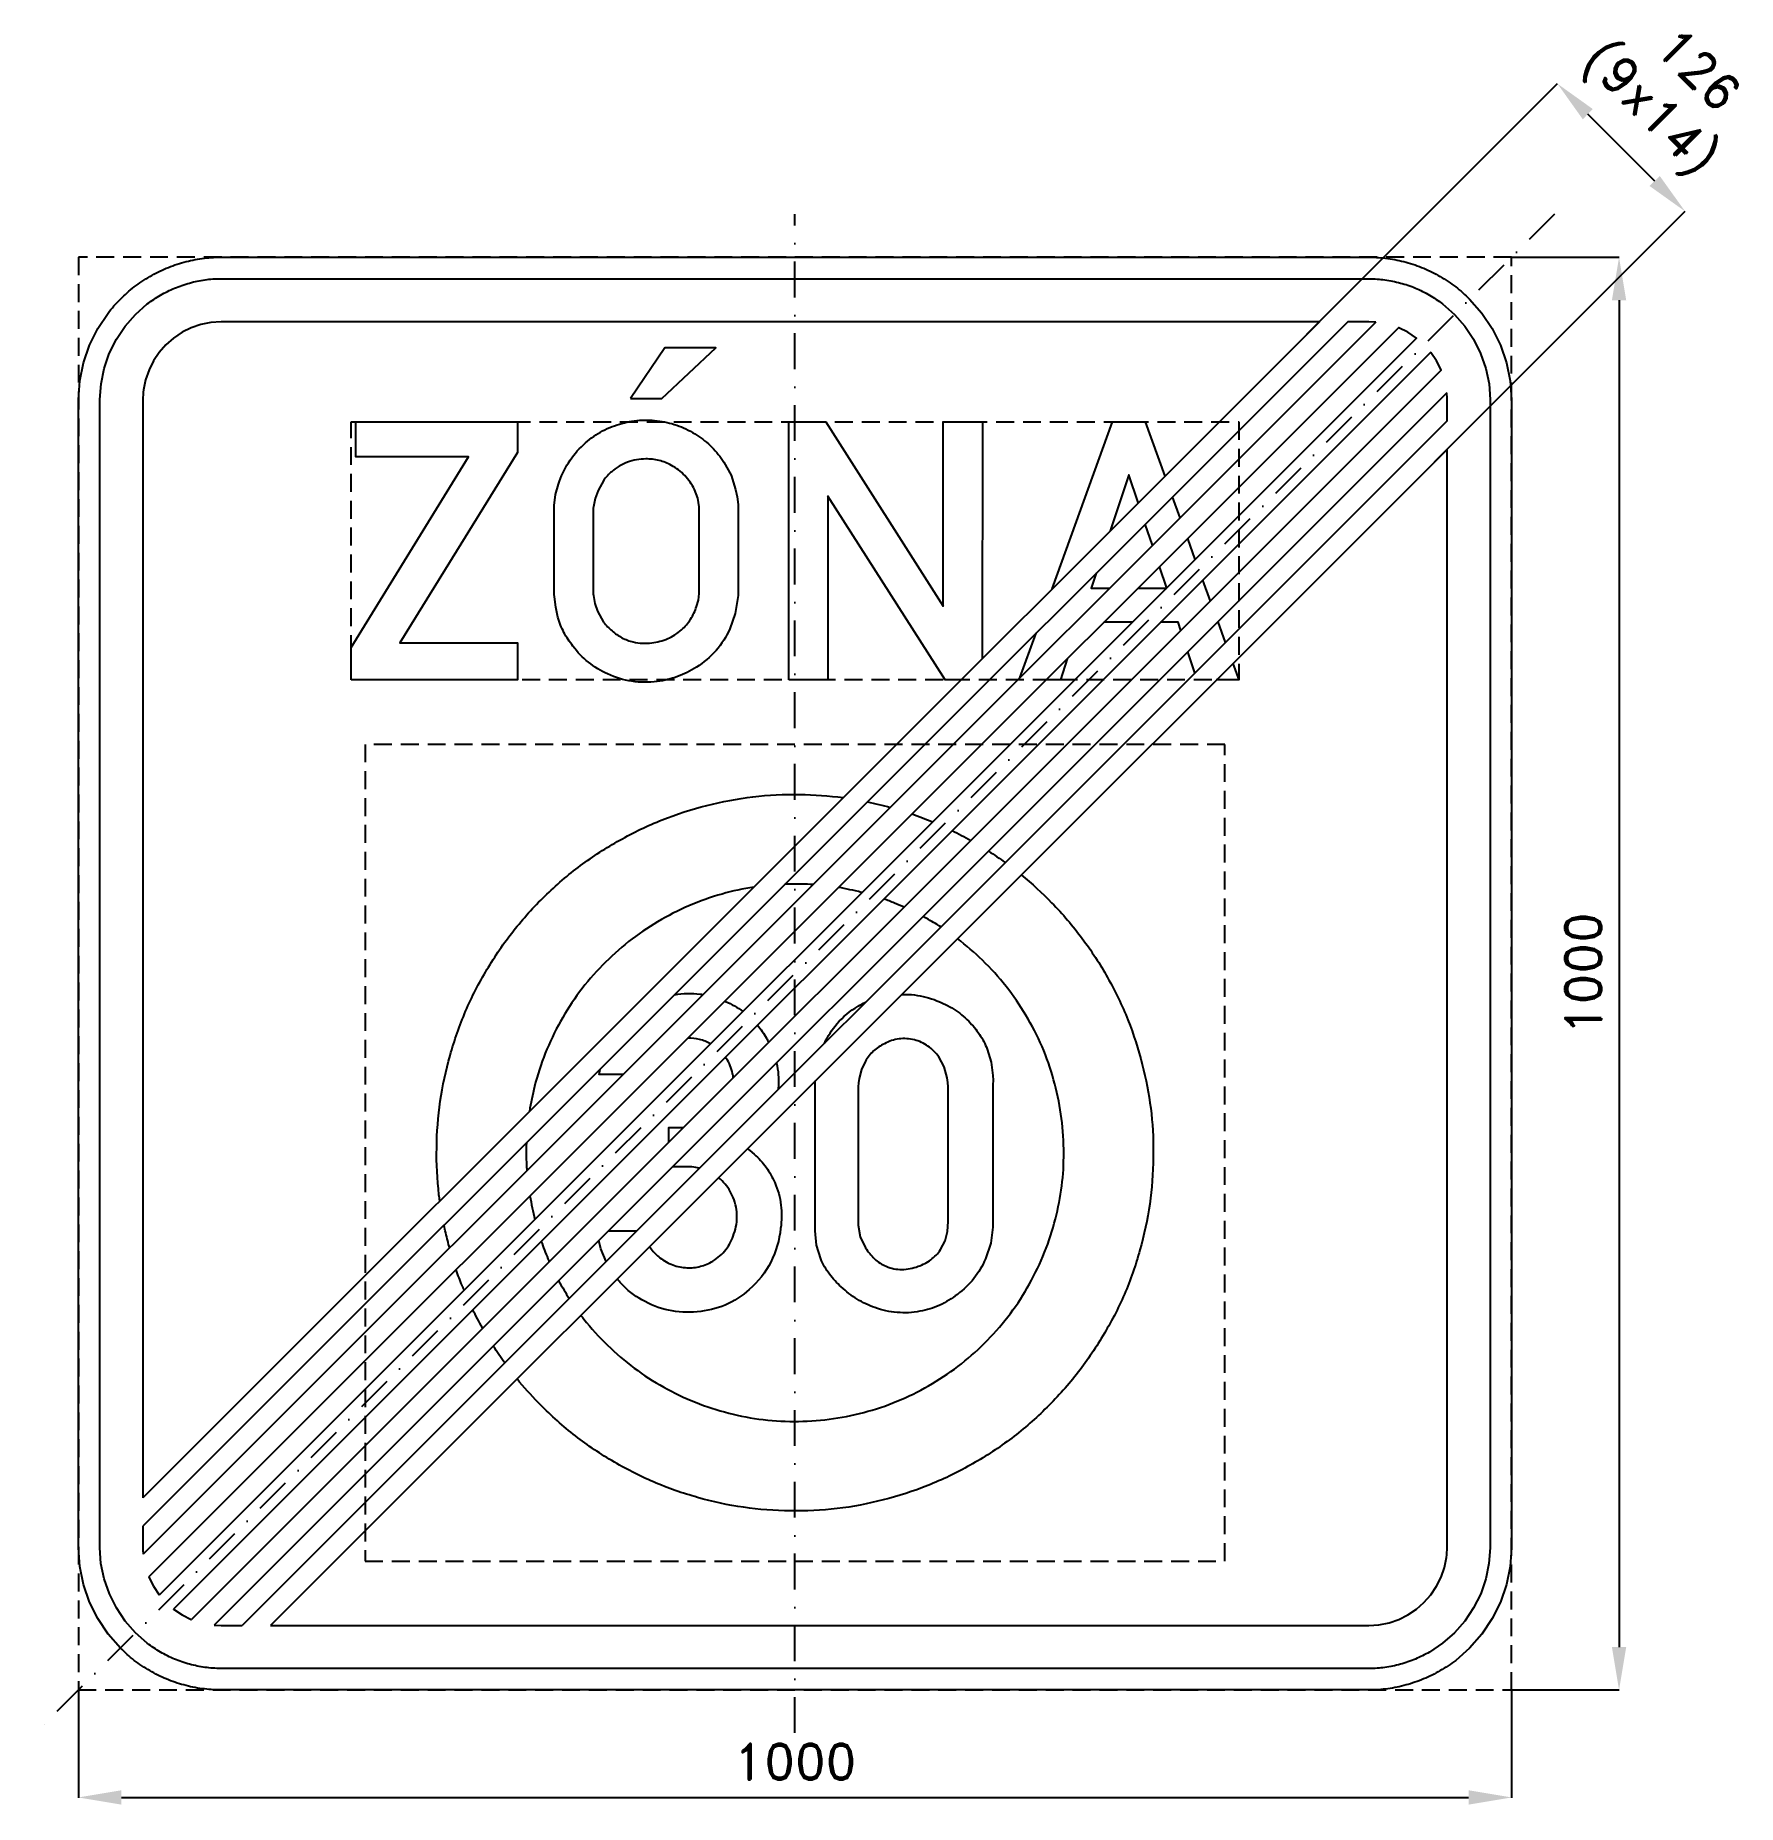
# Model space of a CAD drawing. Header units: millimetres. Extents: x -530 to 658, y -580 to 655.
import ezdxf

# ---------------------------------------------------------------- set-up
doc = ezdxf.new("R2010")
doc.units = ezdxf.units.MM
doc.header["$LTSCALE"] = 5
doc.linetypes.add('ČERCHOVANÁX2', pattern=[2, 1, -0.5, 0, -0.5])
doc.linetypes.add('ČÁRKOVANÁX2', pattern=[1.5, 1, -0.5])
doc.layers.add('Kóty', color=2, linetype='Continuous')
doc.layers.add('Značka', color=7, linetype='Continuous')
doc.styles.get("Standard").update_dxf_attribs({"font": 'romand.shx', "height": 25})
doc.dimstyles.get("Standard").update_dxf_attribs({"dimtxt": 25, "dimasz": 30, "dimexe": 0.18, "dimexo": 0.0625, "dimgap": 12.5, "dimtad": 1, "dimdec": 0, "dimzin": 0, "dimdsep": 46, "dimtxsty": 'Standard', "dimcen": 0.09, "dimadec": 0, "dimazin": 0, "dimtfac": 1, "dimtdec": 0, "dimtofl": 0, "dimtmove": 0, "dimatfit": 3, "dimfxl": 1, "dimtolj": 1, "dimtzin": 0, "dimarcsym": 0})

# ---------------------------------------------------------------- blocks, each defined once
blk = doc.blocks.new('*D0')
at = {"layer": 'Defpoints', "color": 0, "transparency": 16777216}
for p in [(-500, -500), (500, -500), (500, -575)]:
    blk.add_point(p, dxfattribs=at)
at = {"layer": 'Kóty', "color": 0, "lineweight": -2, "transparency": 16777216}
for p, q in [((-500, -500.0625), (-500, -575.18)), ((500, -500.0625), (500, -575.18)), ((-470, -575), (470, -575))]:
    blk.add_line(p, q, dxfattribs=at)
at = {"layer": 'Kóty', "color": 0, "transparency": 16777216}
for points in [[(-470, -570), (-470, -580), (-500, -575)], [(470, -570), (470, -580), (500, -575)]]:
    blk.add_solid(points, dxfattribs=at)
at = {"layer": 'Kóty', "color": 0, "transparency": 16777216, "insert": (0, -550), "char_height": 25, "attachment_point": 5}
blk.add_mtext('\\A1;1000', dxfattribs=at)
blk = doc.blocks.new('*D1')
at = {"layer": 'Defpoints', "color": 0, "transparency": 16777216}
for p in [(500, 500), (500, -500), (575, -500)]:
    blk.add_point(p, dxfattribs=at)
at = {"layer": 'Kóty', "color": 0, "lineweight": -2, "transparency": 16777216}
for p, q in [((500.0625, 500), (575.18, 500)), ((575, 470), (575, -470)), ((500.0625, -500), (575.18, -500))]:
    blk.add_line(p, q, dxfattribs=at)
at = {"layer": 'Kóty', "color": 0, "transparency": 16777216}
for points in [[(570, 470), (580, 470), (575, 500)], [(570, -470), (580, -470), (575, -500)]]:
    blk.add_solid(points, dxfattribs=at)
at = {"layer": 'Kóty', "color": 0, "transparency": 16777216, "insert": (550, 0), "char_height": 25, "attachment_point": 5, "rotation": 90}
blk.add_mtext('\\A1;1000', dxfattribs=at)

msp = doc.modelspace()

# ---------------------------------------------------------------- linework, layer by layer
at = {"layer": 'Kóty'}
for p, q in [((357.1, 446.2), (532.1, 621.2)), ((599.9, 553.2), (553.2, 599.9)), ((446.2, 357.1), (621.2, 532.1))]:
    msp.add_line(p, q, dxfattribs=at)
for points in [[(556.7, 603.4), (549.7, 596.3), (532, 621.1)], [(603.4, 556.7), (596.3, 549.7), (621.1, 532)]]:
    msp.add_solid(points, dxfattribs=at)
at = {"layer": 'Značka', "color": 6, "linetype": 'ČERCHOVANÁX2', "ltscale": 5}
msp.add_line((530, 530), (-530, -530), dxfattribs=at)
at = {"layer": 'Značka', "color": 3}
for p, q in [((385.7, 455), (-455, -385.7)), ((365.9, 455), (-455, -365.9)), ((405.2, 454.7), (-454.8, -405.3)), ((405.2, 454.7), (-454.8, -405.3)), ((421.1, 450.8), (-450.8, -421.1)), ((433.6, 443.5), (-443.6, -433.7)), ((443.6, 433.7), (-433.6, -443.5)), ((450.8, 421.1), (-421.1, -450.8)), ((454.8, 405.3), (-405.2, -454.7)), ((455, 385.7), (-385.7, -455)), ((455, 365.9), (-365.9, -455))]:
    msp.add_line(p, q, dxfattribs=at)
at = {"layer": 'Značka', "color": 6, "linetype": 'ČERCHOVANÁX2', "ltscale": 5}
msp.add_lwpolyline([(0, -530), (0, 530)], dxfattribs=at)
at = {"layer": 'Značka', "color": 3}
for points in [[(-400, -500), (-400.4, -500), (-400.8, -500, -0.032182), (-413.7, -499.1, -0.035454), (-426.4, -496.5, -0.036283), (-438.7, -492.3, -0.034431), (-450.2, -486.5, -0.033715), (-461, -479.3, -0.034071), (-470.7, -470.7), (-479.3, -461), (-486.5, -450.2), (-492.3, -438.7), (-496.5, -426.4), (-499.1, -413.7), (-500, -400.8), (-500, -400.4), (-500, -400), (-500, 400), (-500, 400.4), (-500, 400.8), (-499.1, 413.7), (-496.5, 426.4), (-492.3, 438.7), (-486.5, 450.2), (-479.3, 461, -0.034072), (-470.7, 470.7, -0.034226), (-461, 479.3, -0.034225), (-450.2, 486.5, -0.034051), (-438.7, 492.3, -0.033415), (-426.4, 496.5, -0.034139), (-413.7, 499.1, -0.036743), (-400.8, 500), (-400.4, 500), (-400, 500), (400, 500), (400.4, 500), (400.8, 500, -0.032182), (413.7, 499.1, -0.035447), (426.4, 496.5, -0.036272), (438.7, 492.3, -0.034433), (450.2, 486.5, -0.033723), (461, 479.3, -0.034091), (470.7, 470.7), (479.3, 461), (486.5, 450.2), (492.3, 438.6), (496.5, 426.4), (499.1, 413.7), (500, 400.8), (500, 400.4), (500, 400), (500, -400), (500, -400.4), (500, -400.8), (499.1, -413.7), (496.5, -426.4), (492.3, -438.7), (486.5, -450.2), (479.3, -461), (470.7, -470.7), (461, -479.3, -0.03423), (450.2, -486.5, -0.034043), (438.6, -492.3, -0.033413), (426.4, -496.5, -0.034125), (413.7, -499.1, -0.036744), (400.8, -500), (400.4, -500), (400, -500), (-400, -500)], [(-400, -485), (-400.3, -485), (-400.7, -485, -0.032179), (-411.6, -484.2, -0.035445), (-422.4, -482, -0.03627), (-432.9, -478.5, -0.034397), (-442.7, -473.5, -0.033743), (-451.9, -467.4), (-460.1, -460.1), (-467.4, -451.9), (-473.5, -442.7), (-478.4, -432.9), (-482, -422.4), (-484.3, -411.6), (-485, -400.7), (-485, -400.3), (-485, -400), (-485, 400), (-485, 400.3), (-485, 400.7), (-484.2, 411.6), (-482, 422.4), (-478.5, 432.9), (-473.5, 442.7), (-467.4, 451.9), (-460.1, 460.1), (-451.9, 467.4, -0.034197), (-442.7, 473.5, -0.034036), (-432.9, 478.4, -0.0334), (-422.4, 482, -0.034125), (-411.6, 484.3, -0.036744), (-400.7, 485), (-400.3, 485), (-400, 485), (400, 485), (400.3, 485), (400.7, 485, -0.032173), (411.6, 484.2, -0.03544), (422.4, 482, -0.036264), (432.9, 478.5, -0.034423), (442.7, 473.5, -0.033724), (451.9, 467.4), (460.1, 460.1), (467.4, 451.9), (473.5, 442.7), (478.4, 432.9), (482, 422.4), (484.3, 411.6), (485, 400.7), (485, 400.3), (485, 400), (485, -400), (485, -400.3), (485, -400.7), (484.2, -411.6), (482, -422.4), (478.5, -432.9), (473.5, -442.7), (467.4, -451.9), (460.1, -460.1), (451.9, -467.4), (442.7, -473.5, -0.034052), (432.9, -478.4, -0.033405), (422.4, -482, -0.03413), (411.6, -484.3, -0.036744), (400.7, -485), (400.3, -485), (400, -485), (-400, -485)], [(365.9, 455), (-400, 455), (-400.2, 455), (-400.4, 455), (-407.5, 454.5), (-414.5, 453.1), (-421.3, 450.8), (-427.6, 447.6), (-433.6, 443.6), (-438.9, 438.9), (-443.6, 433.6), (-447.6, 427.6), (-450.7, 421.3), (-453.1, 414.5), (-454.5, 407.5, 0.03674), (-455, 400.4), (-455, 400.2), (-455, 400), (-455, -365.9)], [(455, 385.7), (455, 400), (455, 400.2), (455, 400.4, 0.022004), (454.8, 405.3)], [(-168.1, 323.9), (-168.1, 325.4), (-168, 326.8), (-167, 334.3), (-165, 341.7, -0.066275), (-158.1, 356.6, -0.068488), (-147.5, 369.1, -0.061858), (-135.8, 377.9, -0.059919), (-122.4, 383.5, -0.057336), (-108.5, 386.2, -0.057586), (-94.4, 385.6, -0.056908), (-80.9, 382.2, -0.057469), (-68.5, 375.9, -0.055344), (-58, 367.4, -0.053437), (-49.6, 356.9), (-44.6, 347.8), (-41.4, 338), (-40.4, 332.7), (-39.7, 327.3), (-39.6, 326.4), (-39.6, 325.5), (-39.6, 265.2), (-39.7, 263.8), (-39.8, 262.5), (-41.8, 251.3), (-45.5, 240.6, -0.0788), (-55.1, 225.5, -0.073101), (-68.8, 213.9, -0.06012), (-81.9, 207.3, -0.059843), (-96.1, 203.9, -0.071111), (-113.8, 204, -0.074193), (-130.7, 209.2, -0.066046), (-144.1, 217.3, -0.061704), (-154.9, 228.5, -0.047106), (-161.2, 238.1, -0.053878), (-165.4, 248.7), (-166.9, 255.7), (-167.8, 262.9), (-168, 264.5), (-168.1, 266.2), (-168.1, 323.9)], [(-365.9, -455), (400, -455), (400.2, -455), (400.4, -455), (407.5, -454.5), (414.5, -453.1), (421.3, -450.8), (427.6, -447.6), (433.6, -443.6), (438.9, -438.9), (443.6, -433.6), (447.6, -427.6), (450.8, -421.3), (453.1, -414.5), (454.5, -407.5, 0.036757), (455, -400.4), (455, -400.2), (455, -400), (455, 365.9)], [(-140.7, 323.7), (-140.7, 266.2), (-140.7, 265.1), (-140.6, 264), (-139.6, 258.3), (-137.7, 252.9), (-133.5, 245.4, 0.060219), (-127.6, 239.2, 0.059465), (-120.7, 234.4, 0.064336), (-112.9, 231.5, 0.050531), (-106.4, 230.6, 0.044572), (-99.9, 230.9, 0.073907), (-88.8, 233.8, 0.085003), (-79.2, 240, 0.073625), (-72.8, 247.4, 0.063595), (-68.7, 256.2), (-67.4, 260.6), (-66.9, 265.2), (-66.8, 265.8), (-66.8, 266.3), (-66.8, 323.6), (-66.8, 324.6), (-66.8, 325.7), (-67.8, 331.9), (-70.2, 337.9, 0.076934), (-76.9, 347.6, 0.083785), (-86.2, 354.7, 0.069844), (-94.8, 358.1, 0.066678), (-104.1, 359.2, 0.088521), (-116.9, 356.9, 0.098139), (-127.9, 350.3, 0.062892), (-133.4, 344.4), (-137.4, 337.3), (-139.5, 331.6), (-140.6, 325.8), (-140.7, 324.8), (-140.7, 323.7)], [(-84, -14.7, -0.075055), (-66.2, -14.3, -0.008639), (-64.1, -14.6, -0.008639)], [(-48.9, -19.2, -0.002521), (-48.4, -19.5, -0.057716), (-36.4, -26.4, -0.057716)], [(74.6, -14.5, -0.034954), (83.5, -14.9, -0.064506), (98.9, -18.9, -0.055432), (110.8, -24.8, -0.055501), (121.2, -33.3, -0.051146), (128.7, -42.4, -0.054905), (134.2, -52.8), (137, -61.8), (138.1, -71.1), (138.2, -74.4), (138.1, -77.6), (138.1, -173), (138.1, -174.9), (138.1, -176.9), (136.7, -188.2), (132.9, -199.1, -0.066809), (124.8, -212.8, -0.065916), (113.3, -223.9, -0.061105), (101, -231.4, -0.064147), (87.2, -235.7, -0.069663), (71.3, -236.5, -0.067448), (55.8, -233.1, -0.056803), (43.4, -227.2, -0.049581), (32.3, -218.7, -0.048062), (24, -209.7, -0.065883), (18, -199.1), (15.1, -189.5), (14.1, -179.5), (14, -176.3), (14.1, -173), (14.1, -79)], [(20.5, -48.7, -0.066761), (29.3, -35, -0.089095), (44.1, -22.8, -0.027712), (49.2, -20, -0.027712)], [(-26.2, -36, -0.045858), (-19.9, -45.1, -0.014067), (-18.3, -47.9, -0.014067)], [(-58.9, -49, 0.068717), (-66.6, -46, 0.067247), (-74.7, -45)], [(44.1, -79), (44.1, -173), (44.1, -174.3), (44.1, -175.6), (45.6, -183.7), (49.3, -191.3, 0.070716), (55.5, -199.1, 0.094563), (63.7, -204.3, 0.108388), (74.6, -206.5, 0.087547), (85.9, -204.3, 0.078131), (94.8, -199.7, 0.088177), (101.6, -192.6), (104.8, -186.6), (106.4, -180.1), (106.7, -176.5), (106.8, -173), (106.8, -79), (106.6, -75.9), (106.2, -72.8), (104.2, -65.1), (100.3, -58.1, 0.088083), (92.8, -50.6, 0.09789), (83.3, -46.3, 0.099843), (72.6, -45.6, 0.088268), (62.4, -48.9, 0.074144), (54.8, -54, 0.07564), (49.2, -61.1), (46.4, -67), (44.8, -73.3), (44.4, -76.2), (44.1, -79)], [(-43, -72.7, 0.024815), (-43.5, -69.8, 0.098706), (-47.9, -59.2, 0.008947), (-48.5, -58.4)], [(-12.9, -62.3, -0.074448), (-11.6, -78.7, -0.010452), (-11.8, -81, -0.010452)], [(-33.2, -122.3), (-31.6, -123.5), (-28.4, -126.1, -0.05807), (-20.1, -135.2, -0.058906), (-14.1, -145.9, -0.074878), (-9.8, -161.5, -0.064092), (-10, -177.8, -0.089405), (-16.9, -201.3, -0.101878), (-31.9, -220.4, -0.087339), (-48.7, -231.3, -0.080964), (-68.3, -236, -0.079654), (-88.2, -235, -0.082659), (-106.8, -227.7, -0.076844), (-121.3, -216.3, -0.017539), (-124.1, -213.1, -0.017539)], [(-66.6, -135.8, 0.041659), (-71.9, -134.9), (-73.1, -134.8), (-74.4, -134.8), (-85.3, -134.8)], [(-101.4, -190.4), (-100.4, -192.2, 0.067339), (-94.2, -198.3, 0.079593), (-85.3, -203.3, 0.083482), (-75.4, -205.3, 0.078724), (-66, -204.3, 0.077289), (-57.3, -200.6, 0.094873), (-48.2, -192.6, 0.087409), (-42.6, -181.7, 0.097402), (-40.5, -168.1, 0.104401), (-43.8, -154.8, 0.094853), (-50.9, -144.6, 0.02569), (-53.3, -142.4)], [(-455, -385.7), (-455, -400), (-455, -400.2), (-455, -400.4, 0.021995), (-454.8, -405.3, 0.021995)]]:
    msp.add_lwpolyline(points, format="xyb", dxfattribs=at)
at = {"layer": 'Značka', "color": 6, "linetype": 'ČÁRKOVANÁX2', "ltscale": 2.5}
for points in [[(-500, -500), (500, -500), (500, 500), (-500, 500)], [(-300, -410), (300, -410), (300, 160), (-300, 160)]]:
    msp.add_lwpolyline(points, close=True, dxfattribs=at)
at = {"layer": 'Značka', "color": 3}
for points in [[(405.2, 454.7), (400.4, 455), (400.2, 455), (400, 455), (385.7, 455)], [(433.6, 443.5), (433.6, 443.6), (427.6, 447.6), (421.3, 450.7), (421.1, 450.8)], [(-114.7, 401.3), (-92.9, 401.3), (-55.3, 436.7), (-90.8, 436.7), (-114.7, 401.3)], [(450.8, 421.1), (450.8, 421.3), (447.6, 427.6), (443.6, 433.6), (443.6, 433.7)], [(-309.6, 205), (-309.6, 227.6), (-227.7, 360.6), (-306.4, 360.6), (-306.4, 385), (-193.7, 385), (-193.7, 363.8), (-275.7, 230.8), (-193.7, 230.8), (-193.7, 205), (-309.6, 205)], [(-4.3, 205), (-4.3, 385), (21.6, 385), (103.3, 256.5), (103.3, 385), (130.9, 385), (130.7, 219.9)], [(179.4, 268.6), (221.6, 385), (244.4, 385), (258.1, 347.2)], [(239.5, 328.7), (233, 348.2), (219.9, 309.1)], [(115.8, 205), (104.9, 205), (22.9, 333.3), (22.9, 205), (-4.3, 205)], [(263.3, 332.7), (268.6, 318.2)], [(249.4, 299), (244.4, 313.8)], [(273.9, 303.6), (279.1, 289.1)], [(259.4, 269.1), (254.4, 284.1)], [(210.1, 279.4), (206.6, 269.1), (219.6, 269.1)], [(284.4, 274.5), (289.7, 260)], [(239.4, 269.1), (259.4, 269.1)], [(156.9, 206.5), (168.2, 237.6)], [(235.3, 245.2), (215.5, 245.2)], [(269.2, 239.5), (267.3, 245.2), (255.1, 245.2)], [(295, 245.5), (300.2, 231)], [(279.1, 209.9), (274.1, 224.7)], [(190, 219.7), (185.2, 205), (175.3, 205)], [(305.5, 216.5), (309.6, 205), (294, 205)], [(-119.9, -70.3), (-136.7, -70.3), (-136, -66.6)], [(14.1, -79), (14, -77), (14.1, -75.1), (14.1, -74.9)], [(-87.9, -117.5), (-87.9, -107.4), (-77.8, -107.4)], [(-130.1, -179.6), (-110.4, -179.6)], [(-131.8, -201), (-135.4, -192.2), (-136.8, -186.3)], [(-450.8, -421.1), (-450.8, -421.3), (-447.6, -427.6), (-443.6, -433.6), (-443.6, -433.7)], [(-433.6, -443.5), (-433.6, -443.6), (-427.6, -447.6), (-421.3, -450.7), (-421.1, -450.8)], [(-405.2, -454.7), (-400.4, -455), (-400.2, -455), (-400, -455)], [(-400, -455), (-385.7, -455)]]:
    msp.add_lwpolyline(points, dxfattribs=at)
at = {"layer": 'Značka', "color": 6, "linetype": 'ČÁRKOVANÁX2', "ltscale": 2.5}
msp.add_lwpolyline([(-309.6, 205), (-309.6, 385), (309.6, 385), (309.6, 205), (-309.6, 205)], dxfattribs=at)
at = {"layer": 'Značka', "color": 1}
for points in [[(-247.8, -158.7, -0.00451), (-248.4, -154.4, -0.034411), (-250, -121.7, -0.03441), (-247.5, -89.1, -0.034417), (-240.6, -57.1, -0.03441), (-229.8, -26.3, -0.034417), (-214.9, 2.8, -0.034411), (-196.4, 29.8, -0.034416), (-174.5, 54.1, -0.034409), (-149.6, 75.4, -0.034423), (-122.2, 93.1, -0.034416), (-92.7, 107.3, -0.034418), (-61.5, 117.3, -0.034414), (-29.4, 123.4, -0.034417), (3.3, 125, -0.032042), (33.7, 122.8)], [(50.5, 119.9, -0.017231), (66.5, 116, -0.017231)], [(81.7, 111.4, -0.016139), (96, 105.9, -0.016139)], [(109.6, 99.8, -0.015388), (122.6, 92.9, -0.015388)], [(135, 85.5, -0.014951), (146.7, 77.5, -0.014951)], [(12.6, 62.1, 0.021107), (-2.5, 62.5, 0.006352), (-7, 62.4)], [(157.9, 68.9, -0.030221), (179.1, 49.4, -0.034425), (200.4, 24.6, -0.034498), (218.1, -2.8, -0.034427), (232.3, -32.3, -0.034068), (242.3, -63.5, -0.032781), (248.2, -94, -0.034267), (250, -125)], [(-28.8, 60.4, 0.031696), (-50.9, 55.5, 0.034412), (-74, 47.3, 0.03442), (-95.9, 36.1, 0.034407), (-116.1, 22.3, 0.034413), (-134.3, 5.8, 0.034411), (-150.3, -12.8, 0.034426), (-163.6, -33.4, 0.034407), (-174.2, -55.5, 0.034405), (-181.7, -78.8, 0.02481), (-185.3, -96.2, 0.02481)], [(46.7, 56.6, 0.000743), (46.2, 56.7, 0.022627), (30.4, 60.1)], [(76.1, 46.4, 0.010025), (69.5, 49.2, 0.011345), (61.9, 52.1)], [(101.8, 32.6, 0.016563), (91.6, 38.6, 0.003649), (89.3, 39.9)], [(187.5, -125), (187.5, -123.8), (187.5, -122.5, 0.032195), (185.6, -98.1, 0.035745), (180.5, -74.1, 0.036671), (172.4, -50.9, 0.034755), (161.1, -29.1, 0.034033), (147.3, -8.9, 0.034462), (130.8, 9.3, 0.032468), (113.4, 24.4, 0.032468)], [(-187.4, -118, 0.013188), (-187.5, -127.5, 0.014231), (-187.1, -137.6, 0.014231)], [(250, -125), (250, -126.6), (250, -128.3, -0.03216), (247.5, -160.9, -0.035735), (240.6, -192.9, -0.036672), (229.9, -223.8, -0.034758), (214.8, -252.8, -0.034039), (196.4, -279.8, -0.034444), (174.4, -304.1, -0.034563), (149.6, -325.4, -0.03442), (122.2, -343.1, -0.034387), (92.7, -357.3, -0.034421), (61.5, -367.3, -0.034425), (29.4, -373.4, -0.034416), (-3.3, -375, -0.034416), (-35.9, -372.5, -0.034417), (-67.9, -365.6, -0.034411), (-98.7, -354.8, -0.034422), (-127.8, -339.9, -0.034415), (-154.8, -321.4, -0.034405), (-179.1, -299.4, -0.023341), (-193.9, -282.9, -0.023341)], [(-149.4, -238.4, 0.004796), (-147.3, -241.1, 0.034406), (-130.8, -259.3, 0.0344), (-112.2, -275.3, 0.034413), (-91.6, -288.6, 0.034401), (-69.5, -299.2, 0.034412), (-46.2, -306.7, 0.034417), (-22.1, -311.3, 0.034416), (2.5, -312.5, 0.034416), (26.9, -310.6, 0.034418), (50.9, -305.5, 0.034424), (74, -297.3, 0.034427), (95.9, -286.1, 0.034419), (116.1, -272.3, 0.034399), (134.3, -255.8, 0.034418), (150.3, -237.2, 0.034495), (163.6, -216.6, 0.034428), (174.2, -194.5, 0.034067), (181.7, -171.2, 0.03277), (186.2, -148.2, 0.034257), (187.5, -125)], [(-241, -191.5, -0.005382), (-242.3, -186.5, -0.011898), (-244.9, -175.5)], [(-177, -186.9, 0.018246), (-172.4, -199, 0.003138), (-171.5, -201.1, 0.003138)], [(-230.9, -221, -0.003777), (-232.3, -217.7, -0.012358), (-236.4, -206.7)], [(-164.9, -214.4, 0.0105), (-161.1, -220.9, 0.009678), (-157.5, -226.8, 0.009678)], [(-217.9, -247.5, -0.00047), (-218.1, -247.2, -0.014902), (-224.8, -234.6)], [(-202.5, -271.7, -0.014923), (-210.5, -260)]]:
    msp.add_lwpolyline(points, format="xyb", dxfattribs=at)
msp.add_arc((27.9, -119.3), 215.8, 189.5608, 194.0058, dxfattribs=at)

# ---------------------------------------------------------------- texts
at = {"layer": 'Kóty', "insert": (593.7, 685.8), "char_height": 25, "attachment_point": 1, "rotation": 315.082}
msp.add_mtext_dynamic_manual_height_columns('\\pi32.61721;126\\P\\pi3.45055;(9x14)', width=125.949, gutter_width=125, heights=[0], dxfattribs=at)

# ---------------------------------------------------------------- dimensions: what is measured, and where the dimension line sits
at = {"layer": 'Kóty'}
dim = msp.add_linear_dim(base=(575, -500), p1=(500, 500), p2=(500, -500), angle=90, dimstyle='Standard', dxfattribs=at)
dim.commit()
dim.dimension.update_dxf_attribs({"geometry": '*D1', "text_midpoint": (550, 0)})
dim = msp.add_linear_dim(base=(500, -575), p1=(-500, -500), p2=(500, -500), dimstyle='Standard', dxfattribs=at)
dim.commit()
dim.dimension.update_dxf_attribs({"geometry": '*D0', "text_midpoint": (0, -550)})

doc.saveas('drawing.dxf')
